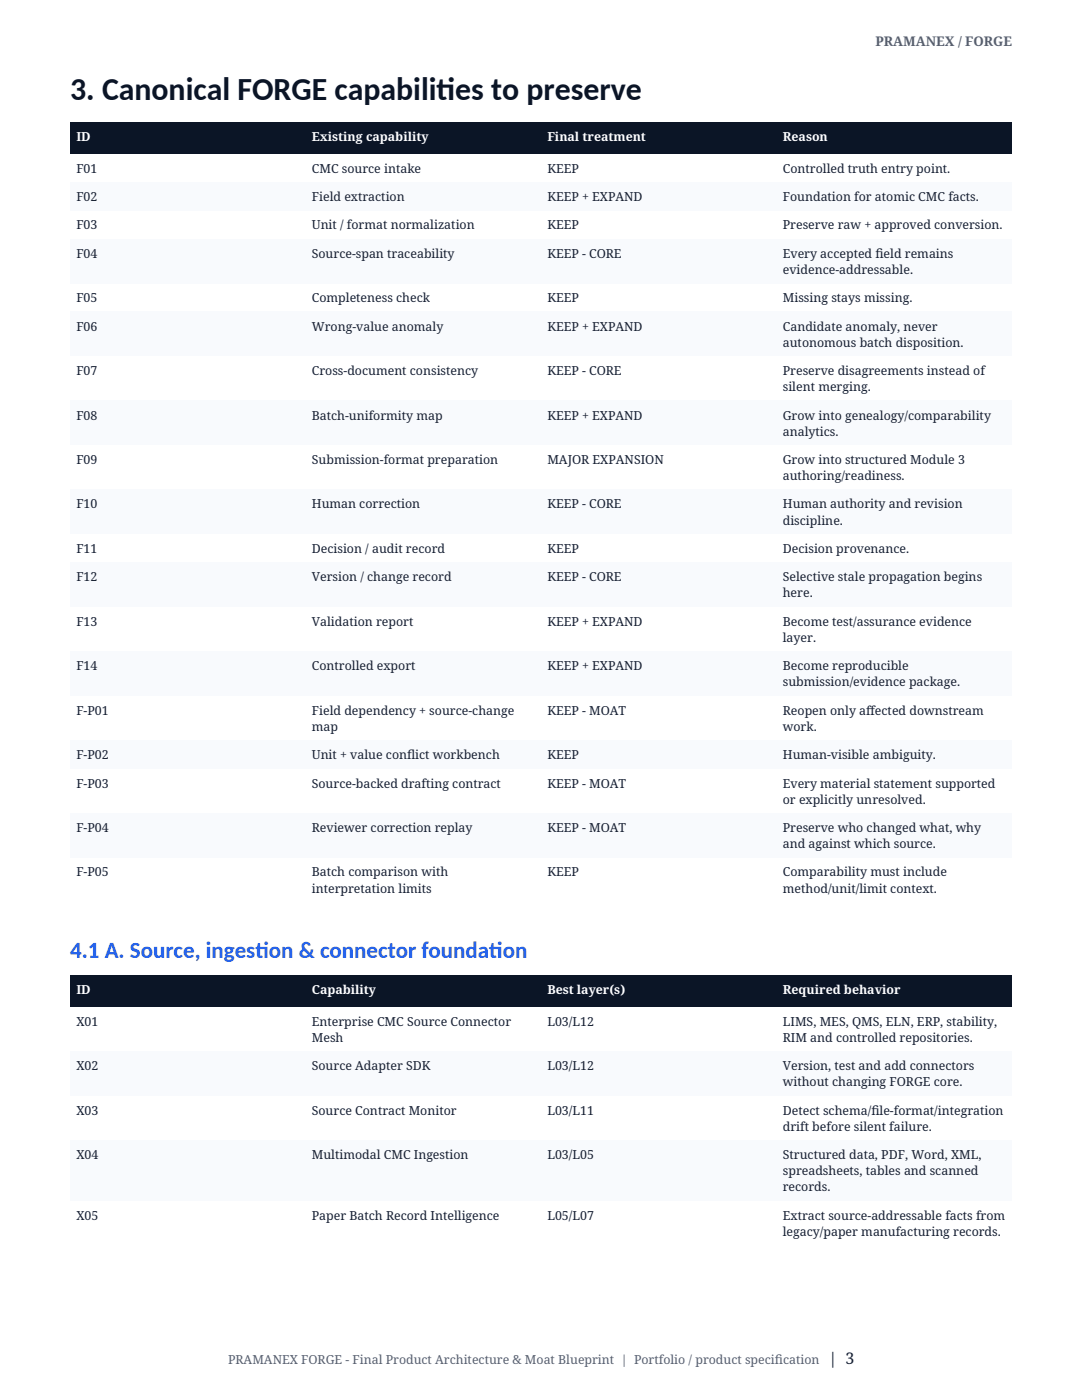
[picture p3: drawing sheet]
<svg xmlns="http://www.w3.org/2000/svg" width="216mm" height="279mm" viewBox="0 0 216 279" stroke-linecap="round" stroke-linejoin="round" font-family="sans-serif">
<defs><g id="words">
<g font-size="6.3" fill="#0b1526">
<text x="14" y="20">3. Canonical FORGE capabilit</text>
<text x="87.1" y="20">ies to preserve</text>
</g>
<g font-size="4.6" fill="#2563eb">
<text x="14" y="191.1">4.1 A. Source, ingest</text>
<text x="51" y="191.1">ion &amp; connector foundat</text>
<text x="97.6" y="191.1">ion</text>
</g>
<text font-size="3.2" fill="#172033" x="165.3" y="272.1">| 3</text>
<text font-size="2.6" fill="#526173" x="174.7" y="9.2">PRAMANEX / FORGE</text>
<g font-size="2.5" fill="#fff">
<text x="15.2" y="28.2">ID</text>
<text x="62.2" y="28.2">Existing capability</text>
<text x="109.2" y="28.2">Final treatment</text>
<text x="156.2" y="28.2">Reason</text>
<text x="15.2" y="198.4">ID</text>
<text x="62.2" y="198.4">Capability</text>
<text x="109.2" y="198.4">Best layer(s)</text>
<text x="156.2" y="198.4">Required behavior</text>
</g>
<g font-size="2.5" fill="#172033">
<text x="15.2" y="34.5">F01</text>
<text x="62.2" y="34.5">CMC source intake</text>
<text x="109.2" y="34.5">KEEP</text>
<text x="156.2" y="34.5">Controlled truth entry point.</text>
<text x="15.2" y="40.1">F02</text>
<text x="62.2" y="40.1">Field extraction</text>
<text x="109.2" y="40.1">KEEP + EXPAND</text>
<text x="156.2" y="40.1">Foundation for atomic CMC facts.</text>
<text x="15.2" y="45.8">F03</text>
<text x="62.2" y="45.8">Unit / format normalization</text>
<text x="109.2" y="45.8">KEEP</text>
<text x="156.2" y="45.8">Preserve raw + approved conversion.</text>
<text x="15.2" y="51.5">F04</text>
<text x="62.2" y="51.5">Source-span traceability</text>
<text x="109.2" y="51.5">KEEP - CORE</text>
<text x="156.2" y="51.5">Every accepted f</text>
<text x="174.7" y="51.5">ield remains</text>
<text x="156.2" y="54.7">evidence-addressable.</text>
<text x="15.2" y="60.3">F05</text>
<text x="15.2" y="66">F06</text>
<text x="62.2" y="60.3">Completeness check</text>
<text x="62.2" y="66">Wrong-value anomaly</text>
<text x="109.2" y="60.3">KEEP</text>
<text x="109.2" y="66">KEEP + EXPAND</text>
<text x="156.2" y="60.3">Missing stays missing.</text>
<text x="156.2" y="66">Candidate anomaly, never</text>
<text x="156.2" y="69.2">autonomous batch disposition.</text>
<text x="15.2" y="74.9">F07</text>
<text x="62.2" y="74.9">Cross-document consistency</text>
<text x="109.2" y="74.9">KEEP - CORE</text>
<text x="156.2" y="74.9">Preserve disagreements instead of</text>
<text x="15.2" y="83.7">F08</text>
<text x="62.2" y="83.7">Batch-uniformity map</text>
<text x="109.2" y="83.7">KEEP + EXPAND</text>
<text x="156.2" y="78.1">silent merging.</text>
<text x="156.2" y="83.7">Grow into genealogy/comparability</text>
<text x="156.2" y="86.9">analytics.</text>
<text x="15.2" y="92.6">F09</text>
<text x="62.2" y="92.6">Submission-format preparation</text>
<text x="109.2" y="92.6">MAJOR EXPANSION</text>
<text x="156.2" y="92.6">Grow into structured Module 3</text>
<text x="156.2" y="95.8">authoring/readiness.</text>
<text x="15.2" y="101.5">F10</text>
<text x="62.2" y="101.5">Human correction</text>
<text x="109.2" y="101.5">KEEP - CORE</text>
<text x="156.2" y="101.5">Human authority and revision</text>
<text x="156.2" y="104.7">discipline.</text>
<text x="15.2" y="110.3">F11</text>
<text x="62.2" y="110.3">Decision / audit record</text>
<text x="109.2" y="110.3">KEEP</text>
<text x="156.2" y="110.3">Decision provenance.</text>
<text x="15.2" y="116">F12</text>
<text x="62.2" y="116">Version / change record</text>
<text x="109.2" y="116">KEEP - CORE</text>
<text x="156.2" y="116">Selective stale propagation begins</text>
<text x="156.2" y="119.2">here.</text>
<text x="15.2" y="124.9">F13</text>
<text x="62.2" y="124.9">Validation report</text>
<text x="109.2" y="124.9">KEEP + EXPAND</text>
<text x="156.2" y="124.9">Become test/assurance evidence</text>
<text x="156.2" y="128.1">layer.</text>
<text x="15.2" y="133.8">F14</text>
<text x="62.2" y="133.8">Controlled export</text>
<text x="109.2" y="133.8">KEEP + EXPAND</text>
<text x="156.2" y="133.8">Become reproducible</text>
<text x="156.2" y="137">submission/evidence package.</text>
<text x="15.2" y="142.6">F-P01</text>
<text x="62.2" y="142.6">Field dependency + source-change</text>
<text x="109.2" y="142.6">KEEP - MOAT</text>
<text x="156.2" y="142.6">Reopen only af</text>
<text x="172.8" y="142.6">fected downstream</text>
<text x="62.2" y="145.8">map</text>
<text x="156.2" y="145.8">work.</text>
<text x="15.2" y="151.5">F-P02</text>
<text x="62.2" y="151.5">Unit + value conf</text>
<text x="81.2" y="151.5">lict workbench</text>
<text x="109.2" y="151.5">KEEP</text>
<text x="156.2" y="151.5">Human-visible ambiguity.</text>
<text x="15.2" y="157.2">F-P03</text>
<text x="62.2" y="157.2">Source-backed drafting contract</text>
<text x="109.2" y="157.2">KEEP - MOAT</text>
<text x="156.2" y="157.2">Every material statement supported</text>
<text x="156.2" y="160.4">or explicitly unresolved.</text>
<text x="15.2" y="166">F-P04</text>
<text x="62.2" y="166">Reviewer correction replay</text>
<text x="109.2" y="166">KEEP - MOAT</text>
<text x="156.2" y="166">Preserve who changed what, why</text>
<text x="156.2" y="169.2">and against which source.</text>
<text x="15.2" y="174.9">F-P05</text>
<text x="62.2" y="174.9">Batch comparison with</text>
<text x="62.2" y="178.1">interpretation limits</text>
<text x="109.2" y="174.9">KEEP</text>
<text x="156.2" y="174.9">Comparability must include</text>
<text x="156.2" y="178.1">method/unit/limit context.</text>
<text x="15.2" y="204.7">X01</text>
<text x="62.2" y="204.7">Enterprise CMC Source Connector</text>
<text x="62.2" y="207.9">Mesh</text>
<text x="109.2" y="204.7">L03/L12</text>
<text x="156.2" y="204.7">LIMS, MES, QMS, ELN, ERP, stability,</text>
<text x="156.2" y="207.9">RIM and controlled repositories.</text>
<text x="15.2" y="213.6">X02</text>
<text x="62.2" y="213.6">Source Adapter SDK</text>
<text x="109.2" y="213.6">L03/L12</text>
<text x="156.2" y="213.6">Version, test and add connectors</text>
<text x="156.2" y="216.8">without changing FORGE core.</text>
<text x="15.2" y="222.5">X03</text>
<text x="62.2" y="222.5">Source Contract Monitor</text>
<text x="109.2" y="222.5">L03/L11</text>
<text x="156.2" y="222.5">Detect schema/f</text>
<text x="156.2" y="225.7">drift before silent failure.</text>
<text x="173.9" y="222.5">ile-format/integration</text>
<text x="15.2" y="231.3">X04</text>
<text x="62.2" y="231.3">Multimodal CMC Ingestion</text>
<text x="109.2" y="231.3">L03/L05</text>
<text x="156.2" y="231.3">Structured data, PDF, Word, XML,</text>
<text x="156.2" y="234.5">spreadsheets, tables and scanned</text>
<text x="156.2" y="237.8">records.</text>
<text x="15.2" y="243.4">X05</text>
<text x="62.2" y="243.4">Paper Batch Record Intelligence</text>
<text x="109.2" y="243.4">L05/L07</text>
<text x="156.2" y="243.4">Extract source-addressable facts from</text>
<text x="156.2" y="246.6">legacy/paper manufacturing records.</text>
</g>
<g font-size="2.5" fill="#526173">
<text x="45.5" y="272.1">PRAMANEX FORGE - Final Product Architecture &amp; Moat Blueprint | Portfolio / product specif</text>
<text x="154.6" y="272.1">ication</text>
</g>
</g></defs>
<g fill="#0b1526">
<path d="M14 24.3h46.9v6.4h-46.9z" fill-rule="evenodd"/>
<path d="M61 24.3h46.9v6.4h-46.9z" fill-rule="evenodd"/>
<path d="M107.9 24.3h47v6.4h-47z" fill-rule="evenodd"/>
<path d="M154.9 24.3h47v6.4h-47z" fill-rule="evenodd"/>
</g>
<g fill="#f8fafd">
<path d="M14 36.4h46.9v5.6h-46.9z" fill-rule="evenodd"/>
<path d="M61 36.4h46.9v5.6h-46.9z" fill-rule="evenodd"/>
<path d="M107.9 36.4h47v5.6h-47z" fill-rule="evenodd"/>
<path d="M154.9 36.4h47v5.6h-47z" fill-rule="evenodd"/>
<path d="M14 47.7h46.9v8.8h-46.9z" fill-rule="evenodd"/>
<path d="M61 47.7h46.9v8.8h-46.9z" fill-rule="evenodd"/>
<path d="M107.9 47.7h47v8.8h-47z" fill-rule="evenodd"/>
<path d="M154.9 47.7h47v8.8h-47z" fill-rule="evenodd"/>
<path d="M14 62.2h46.9v8.9h-46.9z" fill-rule="evenodd"/>
<path d="M61 62.2h46.9v8.9h-46.9z" fill-rule="evenodd"/>
<path d="M107.9 62.2h47v8.9h-47z" fill-rule="evenodd"/>
<path d="M154.9 62.2h47v8.9h-47z" fill-rule="evenodd"/>
<path d="M14 80h46.9v8.8h-46.9z" fill-rule="evenodd"/>
<path d="M61 80h46.9v8.8h-46.9z" fill-rule="evenodd"/>
<path d="M107.9 80h47v8.8h-47z" fill-rule="evenodd"/>
<path d="M154.9 80h47v8.8h-47z" fill-rule="evenodd"/>
<path d="M14 97.7h46.9v8.9h-46.9z" fill-rule="evenodd"/>
<path d="M61 97.7h46.9v8.9h-46.9z" fill-rule="evenodd"/>
<path d="M107.9 97.7h47v8.9h-47z" fill-rule="evenodd"/>
<path d="M154.9 97.7h47v8.9h-47z" fill-rule="evenodd"/>
<path d="M14 112.3h46.9v8.8h-46.9z" fill-rule="evenodd"/>
<path d="M61 112.3h46.9v8.8h-46.9z" fill-rule="evenodd"/>
<path d="M107.9 112.3h47v8.8h-47z" fill-rule="evenodd"/>
<path d="M154.9 112.3h47v8.8h-47z" fill-rule="evenodd"/>
<path d="M14 130h46.9v8.8h-46.9z" fill-rule="evenodd"/>
<path d="M61 130h46.9v8.8h-46.9z" fill-rule="evenodd"/>
<path d="M107.9 130h47v8.8h-47z" fill-rule="evenodd"/>
<path d="M154.9 130h47v8.8h-47z" fill-rule="evenodd"/>
<path d="M14 147.7h46.9v5.7h-46.9z" fill-rule="evenodd"/>
<path d="M61 147.7h46.9v5.7h-46.9z" fill-rule="evenodd"/>
<path d="M107.9 147.7h47v5.7h-47z" fill-rule="evenodd"/>
<path d="M154.9 147.7h47v5.7h-47z" fill-rule="evenodd"/>
<path d="M14 162.3h46.9v8.8h-46.9z" fill-rule="evenodd"/>
<path d="M61 162.3h46.9v8.8h-46.9z" fill-rule="evenodd"/>
<path d="M107.9 162.3h47v8.8h-47z" fill-rule="evenodd"/>
<path d="M154.9 162.3h47v8.8h-47z" fill-rule="evenodd"/>
</g>
<g fill="#0b1526">
<path d="M14 194.6h46.9v6.3h-46.9z" fill-rule="evenodd"/>
<path d="M61 194.6h46.9v6.3h-46.9z" fill-rule="evenodd"/>
<path d="M107.9 194.6h47v6.3h-47z" fill-rule="evenodd"/>
<path d="M154.9 194.6h47v6.3h-47z" fill-rule="evenodd"/>
</g>
<g fill="#f8fafd">
<path d="M14 209.8h46.9v8.9h-46.9z" fill-rule="evenodd"/>
<path d="M61 209.8h46.9v8.9h-46.9z" fill-rule="evenodd"/>
<path d="M107.9 209.8h47v8.9h-47z" fill-rule="evenodd"/>
<path d="M154.9 209.8h47v8.9h-47z" fill-rule="evenodd"/>
<path d="M14 227.6h46.9v12h-46.9z" fill-rule="evenodd"/>
<path d="M61 227.6h46.9v12h-46.9z" fill-rule="evenodd"/>
<path d="M107.9 227.6h47v12h-47z" fill-rule="evenodd"/>
<path d="M154.9 227.6h47v12h-47z" fill-rule="evenodd"/>
</g>
<g fill="#0b1526">
<path d="M14 24.3h46.9v6.4h-46.9z" fill-rule="evenodd"/>
<path d="M61 24.3h46.9v6.4h-46.9z" fill-rule="evenodd"/>
<path d="M107.9 24.3h47v6.4h-47z" fill-rule="evenodd"/>
<path d="M154.9 24.3h47v6.4h-47z" fill-rule="evenodd"/>
</g>
<g fill="#f8fafd">
<path d="M14 36.4h46.9v5.6h-46.9z" fill-rule="evenodd"/>
<path d="M61 36.4h46.9v5.6h-46.9z" fill-rule="evenodd"/>
<path d="M107.9 36.4h47v5.6h-47z" fill-rule="evenodd"/>
<path d="M154.9 36.4h47v5.6h-47z" fill-rule="evenodd"/>
<path d="M14 47.7h46.9v8.8h-46.9z" fill-rule="evenodd"/>
<path d="M61 47.7h46.9v8.8h-46.9z" fill-rule="evenodd"/>
<path d="M107.9 47.7h47v8.8h-47z" fill-rule="evenodd"/>
<path d="M154.9 47.7h47v8.8h-47z" fill-rule="evenodd"/>
<path d="M14 62.2h46.9v8.9h-46.9z" fill-rule="evenodd"/>
<path d="M61 62.2h46.9v8.9h-46.9z" fill-rule="evenodd"/>
<path d="M107.9 62.2h47v8.9h-47z" fill-rule="evenodd"/>
<path d="M154.9 62.2h47v8.9h-47z" fill-rule="evenodd"/>
<path d="M14 80h46.9v8.8h-46.9z" fill-rule="evenodd"/>
<path d="M61 80h46.9v8.8h-46.9z" fill-rule="evenodd"/>
<path d="M107.9 80h47v8.8h-47z" fill-rule="evenodd"/>
<path d="M154.9 80h47v8.8h-47z" fill-rule="evenodd"/>
<path d="M14 97.7h46.9v8.9h-46.9z" fill-rule="evenodd"/>
<path d="M61 97.7h46.9v8.9h-46.9z" fill-rule="evenodd"/>
<path d="M107.9 97.7h47v8.9h-47z" fill-rule="evenodd"/>
<path d="M154.9 97.7h47v8.9h-47z" fill-rule="evenodd"/>
<path d="M14 112.3h46.9v8.8h-46.9z" fill-rule="evenodd"/>
<path d="M61 112.3h46.9v8.8h-46.9z" fill-rule="evenodd"/>
<path d="M107.9 112.3h47v8.8h-47z" fill-rule="evenodd"/>
<path d="M154.9 112.3h47v8.8h-47z" fill-rule="evenodd"/>
<path d="M14 130h46.9v8.8h-46.9z" fill-rule="evenodd"/>
<path d="M61 130h46.9v8.8h-46.9z" fill-rule="evenodd"/>
<path d="M107.9 130h47v8.8h-47z" fill-rule="evenodd"/>
<path d="M154.9 130h47v8.8h-47z" fill-rule="evenodd"/>
<path d="M14 147.7h46.9v5.7h-46.9z" fill-rule="evenodd"/>
<path d="M61 147.7h46.9v5.7h-46.9z" fill-rule="evenodd"/>
<path d="M107.9 147.7h47v5.7h-47z" fill-rule="evenodd"/>
<path d="M154.9 147.7h47v5.7h-47z" fill-rule="evenodd"/>
<path d="M14 162.3h46.9v8.8h-46.9z" fill-rule="evenodd"/>
<path d="M61 162.3h46.9v8.8h-46.9z" fill-rule="evenodd"/>
<path d="M107.9 162.3h47v8.8h-47z" fill-rule="evenodd"/>
<path d="M154.9 162.3h47v8.8h-47z" fill-rule="evenodd"/>
</g>
<g fill="#0b1526">
<path d="M14 194.6h46.9v6.3h-46.9z" fill-rule="evenodd"/>
<path d="M61 194.6h46.9v6.3h-46.9z" fill-rule="evenodd"/>
<path d="M107.9 194.6h47v6.3h-47z" fill-rule="evenodd"/>
<path d="M154.9 194.6h47v6.3h-47z" fill-rule="evenodd"/>
</g>
<g fill="#f8fafd">
<path d="M14 209.8h46.9v8.9h-46.9z" fill-rule="evenodd"/>
<path d="M61 209.8h46.9v8.9h-46.9z" fill-rule="evenodd"/>
<path d="M107.9 209.8h47v8.9h-47z" fill-rule="evenodd"/>
<path d="M154.9 209.8h47v8.9h-47z" fill-rule="evenodd"/>
<path d="M14 227.6h46.9v12h-46.9z" fill-rule="evenodd"/>
<path d="M61 227.6h46.9v12h-46.9z" fill-rule="evenodd"/>
<path d="M107.9 227.6h47v12h-47z" fill-rule="evenodd"/>
<path d="M154.9 227.6h47v12h-47z" fill-rule="evenodd"/>
</g>
<use href="#words"/>
</svg>
